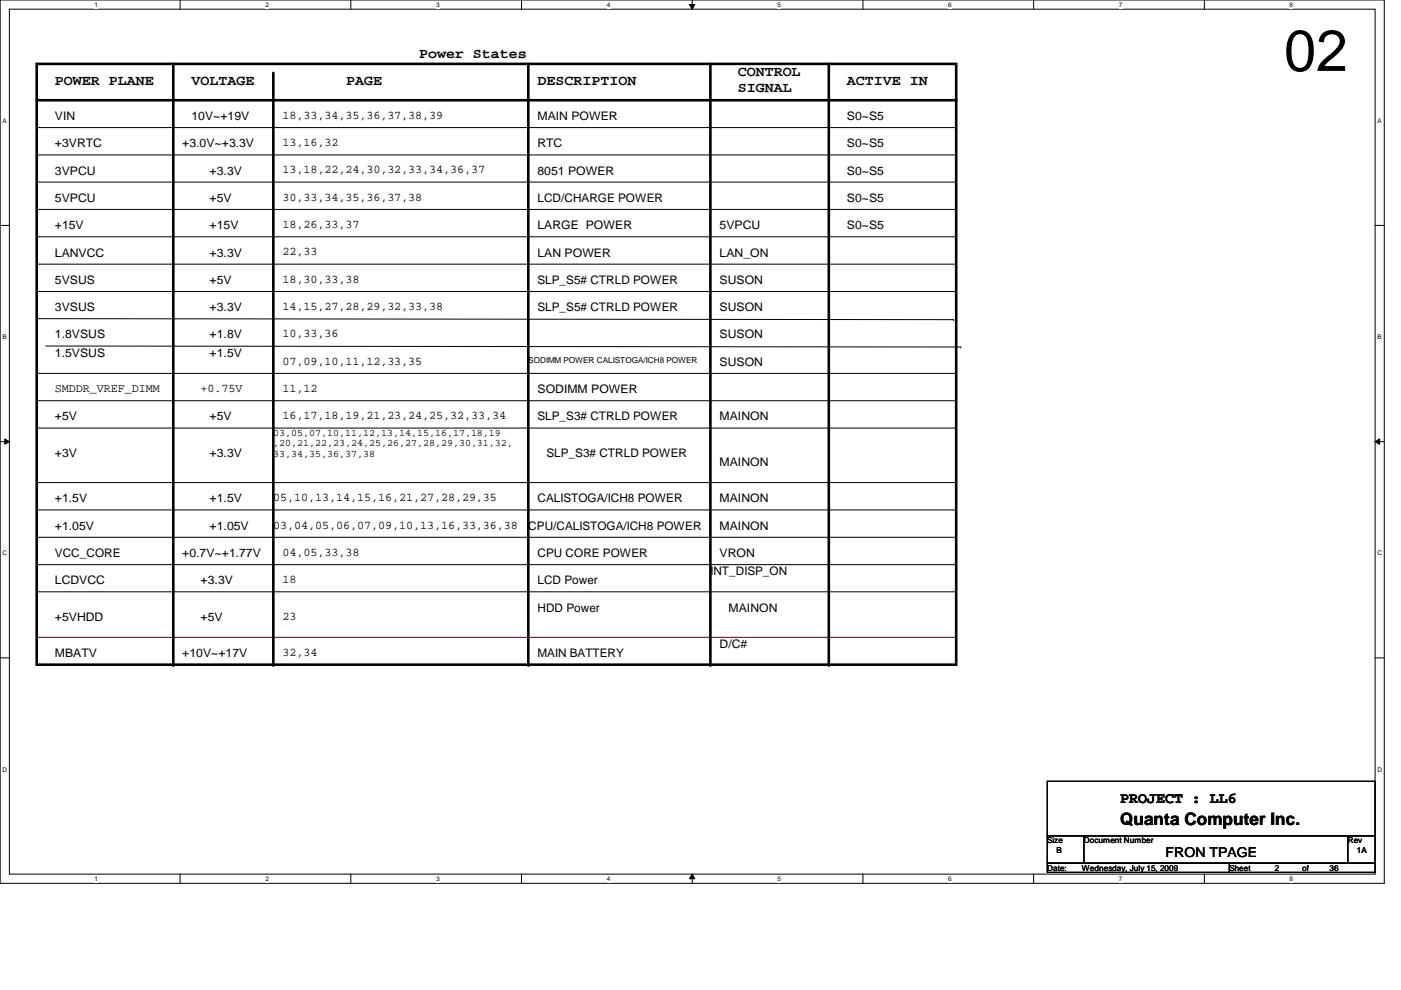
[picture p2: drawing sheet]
<svg xmlns="http://www.w3.org/2000/svg" width="297mm" height="210mm" viewBox="0 0 297 210" stroke-linecap="round" stroke-linejoin="round" font-family="sans-serif">
<defs><g id="words">
<text font-size="12.3" x="272.2" y="15">02</text>
<text font-size="3.6" x="237.5" y="174.8">Quanta Computer Inc.</text>
<text font-size="3.3" x="237.5" y="170.3">PROJECT : LL6</text>
<g font-size="3">
<text x="11.6" y="18">POWER PLANE</text>
<text x="40.6" y="18">VOLTAGE</text>
<text x="73.4" y="18">PAGE</text>
<text x="88.9" y="12.2">Power States</text>
<text x="114" y="18">DESCRIPTION</text>
<text x="156.4" y="16.1">CONTROL</text>
<text x="179.6" y="18">ACTIVE IN</text>
<text x="156.4" y="19.6">SIGNAL</text>
</g>
<text font-size="2.9" x="247.1" y="181.7">FRON TPAGE</text>
<g font-size="2.5">
<text x="11.6" y="25.4">VIN</text>
<text x="40.6" y="25.4">10V~+19V</text>
<text x="59.9" y="25.2">18,33,34,35,36,37,38,39</text>
<text x="114" y="25.4">MAIN POWER</text>
<text x="179.6" y="25.4">S0~S5</text>
<text x="11.6" y="31.2">+3VRTC</text>
<text x="38.6" y="31.2">+3.0V~+3.3V</text>
<text x="59.9" y="30.9">13,16,32</text>
<text x="114" y="31.2">RTC</text>
<text x="179.6" y="31.2">S0~S5</text>
<text x="11.6" y="37">3VPCU</text>
<text x="44.4" y="37">+3.3V</text>
<text x="59.9" y="36.7">13,18,22,24,30,32,33,34,36,37</text>
<text x="114" y="37">8051 POWER</text>
<text x="179.6" y="37">S0~S5</text>
<text x="11.6" y="42.8">5VPCU</text>
<text x="44.4" y="42.8">+5V</text>
<text x="59.9" y="42.5">30,33,34,35,36,37,38</text>
<text x="114" y="42.8">LCD/CHARGE POWER</text>
<text x="179.6" y="42.8">S0~S5</text>
<text x="11.6" y="48.6">+15V</text>
<text x="44.4" y="48.6">+15V</text>
<text x="59.9" y="48.3">18,26,33,37</text>
<text x="114" y="48.6">LARGE POWER</text>
<text x="152.6" y="48.6">5VPCU</text>
<text x="179.6" y="48.6">S0~S5</text>
<text x="11.6" y="54.4">LANVCC</text>
<text x="44.4" y="54.4">+3.3V</text>
<text x="59.9" y="54.1">22,33</text>
<text x="59.9" y="59.9">18,30,33,38</text>
<text x="114" y="54.4">LAN POWER</text>
<text x="152.6" y="54.4">LAN_ON</text>
<text x="11.6" y="60.2">5VSUS</text>
<text x="11.6" y="66">3VSUS</text>
<text x="44.4" y="66">+3.3V</text>
<text x="44.4" y="60.2">+5V</text>
<text x="59.9" y="65.7">14,15,27,28,29,32,33,38</text>
<text x="114" y="60.2">SLP_S5# CTRLD POWER</text>
<text x="114" y="66">SLP_S5# CTRLD POWER</text>
<text x="152.6" y="60.2">SUSON</text>
<text x="152.6" y="66">SUSON</text>
<text x="11.6" y="71.8">1.8VSUS</text>
<text x="44.4" y="71.8">+1.8V</text>
<text x="59.9" y="71.5">10,33,36</text>
<text x="152.6" y="71.8">SUSON</text>
<text x="11.6" y="75.6">1.5VSUS</text>
<text x="44.4" y="75.6">+1.5V</text>
<text x="59.9" y="77.3">07,09,10,11,12,33,35</text>
<text x="152.6" y="77.6">SUSON</text>
<text x="11.6" y="83.1">SMDDR_VREF_DIMM</text>
<text x="42.5" y="83.1">+0.75V</text>
<text x="59.9" y="83.1">11,12</text>
<text x="114" y="83.4">SODIMM POWER</text>
<text x="11.6" y="89.1">+5V</text>
<text x="44.4" y="89.1">+5V</text>
<text x="59.9" y="88.9">16,17,18,19,21,23,24,25,32,33,34</text>
<text x="114" y="89.1">SLP_S3# CTRLD POWER</text>
<text x="152.6" y="89.1">MAINON</text>
<text x="11.6" y="96.9">+3V</text>
<text x="44.4" y="96.9">+3.3V</text>
<text x="115.9" y="96.9">SLP_S3# CTRLD POWER</text>
<text x="152.6" y="98.8">MAINON</text>
<text x="11.6" y="106.5">+1.5V</text>
<text x="44.4" y="106.5">+1.5V</text>
<text x="58" y="106.3">05,10,13,14,15,16,21,27,28,29,35</text>
<text x="114" y="106.5">CALISTOGA/ICH8 POWER</text>
<text x="152.6" y="106.5">MAINON</text>
<text x="11.6" y="112.3">+1.05V</text>
<text x="44.4" y="112.3">+1.05V</text>
<text x="58" y="112.1">03,04,05,06,07,09,10,13,16,33,36,38</text>
<text x="112" y="112.3">CPU/CALISTOGA/ICH8 POWER</text>
<text x="152.6" y="112.3">MAINON</text>
<text x="11.6" y="118.1">VCC_CORE</text>
<text x="38.6" y="118.1">+0.7V~+1.77V</text>
<text x="59.9" y="117.8">04,05,33,38</text>
<text x="114" y="118.1">CPU CORE POWER</text>
<text x="152.6" y="118.1">VRON</text>
<text x="11.6" y="123.9">LCDVCC</text>
<text x="42.5" y="123.9">+3.3V</text>
<text x="59.9" y="123.6">18</text>
<text x="114" y="123.9">LCD Power</text>
<text x="150.6" y="122">INT_DISP_ON</text>
<text x="11.6" y="131.6">+5VHDD</text>
<text x="42.5" y="131.6">+5V</text>
<text x="59.9" y="131.4">23</text>
<text x="114" y="129.7">HDD Power</text>
<text x="154.5" y="129.7">MAINON</text>
<text x="152.6" y="137.4">D/C#</text>
<text x="11.6" y="139.3">MBATV</text>
<text x="38.6" y="139.3">+10V~+17V</text>
<text x="59.9" y="139.1">32,34</text>
<text x="114" y="139.3">MAIN BATTERY</text>
</g>
<g font-size="2.1">
<text x="58" y="92.4">03,05,07,10,11,12,13,14,15,16,17,18,19</text>
<text x="58" y="94.7">,20,21,22,23,24,25,26,27,28,29,30,31,32,</text>
<text x="58" y="96.9">33,34,35,36,37,38</text>
</g>
<g font-size="1.7">
<text x="112" y="76.9">SODIMM POWER CALISTOGA/ICH8 POWER</text>
<text x="222" y="178.8">Size</text>
<text x="229.8" y="178.8">Document Number</text>
<text x="285.7" y="178.8">Rev</text>
<text x="222" y="184.6">Date:</text>
<text x="224" y="180.8">B</text>
<text x="229.4" y="184.6">Wednesday, July 15, 2009</text>
<text x="260.6" y="184.6">Sheet</text>
<text x="270.3" y="184.6">2</text>
<text x="276.1" y="184.6">of</text>
<text x="281.9" y="184.6">36</text>
<text x="287.7" y="180.8">1A</text>
</g>
<g font-size="1.4">
<text x="20.1" y="1.4">1</text>
<text x="56.3" y="1.4">2</text>
<text x="92.5" y="1.4">3</text>
<text x="128.6" y="1.4">4</text>
<text x="164.8" y="1.4">5</text>
<text x="201" y="1.4">6</text>
<text x="237.2" y="1.4">7</text>
<text x="273.4" y="1.4">8</text>
<text x=".5" y="26.1">A</text>
<text x="292.1" y="26.1">A</text>
<text x=".5" y="71.9">B</text>
<text x="292.1" y="71.9">B</text>
<text x=".5" y="117.8">C</text>
<text x="292.1" y="117.8">C</text>
<text x=".5" y="163.6">D</text>
<text x="292.1" y="163.6">D</text>
<text x="20.1" y="186.8">1</text>
<text x="56.3" y="186.8">2</text>
<text x="92.5" y="186.8">3</text>
<text x="128.6" y="186.8">4</text>
<text x="164.8" y="186.8">5</text>
<text x="201" y="186.8">6</text>
<text x="237.2" y="186.8">7</text>
<text x="273.4" y="186.8">8</text>
</g>
</g></defs>
<path d="M0 0h293.5v187.3h-293.5zM2 1.9h289.5v183.4h-289.5z" fill="none" stroke="#000" stroke-width=".21"/>
<g fill="#fff">
<path d="M20.1 .2h.7v1.5h-.7z"/>
<path d="M20.1 185.5h.7v1.6h-.7z"/>
</g>
<path d="M38.2 0v1.9M38.2 185.3v2" fill="none" stroke="#000" stroke-width=".21"/>
<g fill="#fff">
<path d="M56.3 .2h.7v1.5h-.7z"/>
<path d="M56.3 185.5h.7v1.6h-.7z"/>
</g>
<path d="M74.4 0v1.9M74.4 185.3v2" fill="none" stroke="#000" stroke-width=".21"/>
<g fill="#fff">
<path d="M92.5 .2h.7v1.5h-.7z"/>
<path d="M92.5 185.5h.7v1.6h-.7z"/>
</g>
<path d="M110.6 0v1.9M110.6 185.3v2" fill="none" stroke="#000" stroke-width=".21"/>
<g fill="#fff">
<path d="M128.6 .2h.8v1.5h-.8z"/>
<path d="M128.6 185.5h.8v1.6h-.8z"/>
</g>
<path d="M146.2 1h1.1l-.5 .9zM146.8 0v1.9M146.8 185.3l.5 1h-1.1zM146.8 185.3v2" fill="none" stroke="#000" stroke-width=".21"/>
<path d="M146.2 1h1.1l-.5 .9zM146.8 185.3l.5 1h-1.1z" fill="#000"/>
<g fill="#fff">
<path d="M164.8 .2h.8v1.5h-.8z"/>
<path d="M164.8 185.5h.8v1.6h-.8z"/>
</g>
<path d="M183 0v1.9M183 185.3v2" fill="none" stroke="#000" stroke-width=".21"/>
<g fill="#fff">
<path d="M201 .2h.8v1.5h-.8z"/>
<path d="M201 185.5h.8v1.6h-.8z"/>
</g>
<path d="M219.2 0v1.9M219.2 185.3v2" fill="none" stroke="#000" stroke-width=".21"/>
<g fill="#fff">
<path d="M237.2 .2h.8v1.5h-.8z"/>
<path d="M237.2 185.5h.8v1.6h-.8z"/>
</g>
<path d="M255.4 0v1.9M255.4 185.3v2" fill="none" stroke="#000" stroke-width=".21"/>
<g fill="#fff">
<path d="M273.4 .2h.8v1.5h-.8z"/>
<path d="M273.4 185.5h.8v1.6h-.8z"/>
<path d="M.5 24.8h.9v1.6h-.9z"/>
<path d="M292.1 24.8h.8v1.6h-.8z"/>
<path d="M.5 70.7h.9v1.5h-.9z"/>
<path d="M292.1 70.7h.8v1.5h-.8z"/>
</g>
<path d="M0 47.8h2M291.5 47.8h2" fill="none" stroke="#000" stroke-width=".21"/>
<g fill="#fff">
<path d="M.5 116.5h1v1.6h-1z"/>
<path d="M292.1 116.5h.9v1.6h-.9z"/>
</g>
<path d="M0 93.6h2M1 93l1 .6-1 .6zM291.5 93.6l1-.6v1.2zM291.5 93.6h2" fill="none" stroke="#000" stroke-width=".21"/>
<path d="M1 93l1 .6-1 .6zM291.5 93.6l1-.6v1.2z" fill="#000"/>
<g fill="#fff">
<path d="M.5 162.4h1v1.5h-1z"/>
<path d="M292.1 162.4h.9v1.5h-.9z"/>
</g>
<g fill="none" stroke="#000" stroke-width=".21">
<path d="M7.8 27.1h194.9M7.8 32.9h194.9M7.8 38.6h194.9M202.7 27.1h.1M202.7 32.9h.1M202.7 38.6h.1M7.8 44.4h194.9M7.8 50.2h194.9M7.8 56h194.9M202.7 44.4h.1M202.7 50.2h.1M202.7 56h.1"/>
<path d="M7.8 61.8h194.9M7.8 67.6l194.4 .2M7.8 79.2h194.9M9.7 73.4l194 .2M202.2 67.8h.1M202.7 61.8h.1M202.7 79.2h.1M203.7 73.6h.1M7.8 85h194.9M7.8 90.8h194.9M202.7 85h.1M202.7 90.8h.1"/>
<path d="M7.8 102.3h194.9M7.8 108.1h194.9M7.8 113.9h194.9M7.8 119.7h194.9M202.7 102.3h.1M202.7 108.1h.1M202.7 113.9h.1M202.7 119.7h.1M0 139.5h2M7.8 125.5h194.9M202.7 125.5h.1M291.5 139.5h2"/>
<path d="M222 165.7h69.5v11.5h-69.5zM222 177.2h7.8v5.8h-7.8zM229.8 177.2h55.9v5.8h-55.9zM285.7 177.2h5.8v5.8h-5.8zM222 183h38.6v2h-38.6zM260.6 183h30.9v2h-30.9z"/>
</g>
<path d="M202.7 75.3h.1M202.7 75.3v1.9M7.8 135.1h194.9M202.7 135.1h.1" fill="none" stroke="#800040" stroke-width=".21"/>
<path d="M7.8 13.5h194.9v127.4h-194.9zM36.7 13.5v127.4M58 15.5v125.4M112 13.5v127.4M150.6 13.5v127.4M175.7 13.5v127.4M7.8 21.3h194.9" fill="none" stroke="#000" stroke-width=".55"/>
<g fill="#000">
<circle cx="202.7" cy="21.3" r=".28"/>
<circle cx="36.7" cy="140.9" r=".28"/>
<circle cx="58" cy="140.9" r=".28"/>
<circle cx="112" cy="140.9" r=".28"/>
<circle cx="150.6" cy="140.9" r=".28"/>
<circle cx="175.7" cy="140.9" r=".28"/>
</g>
<use href="#words"/>
</svg>
